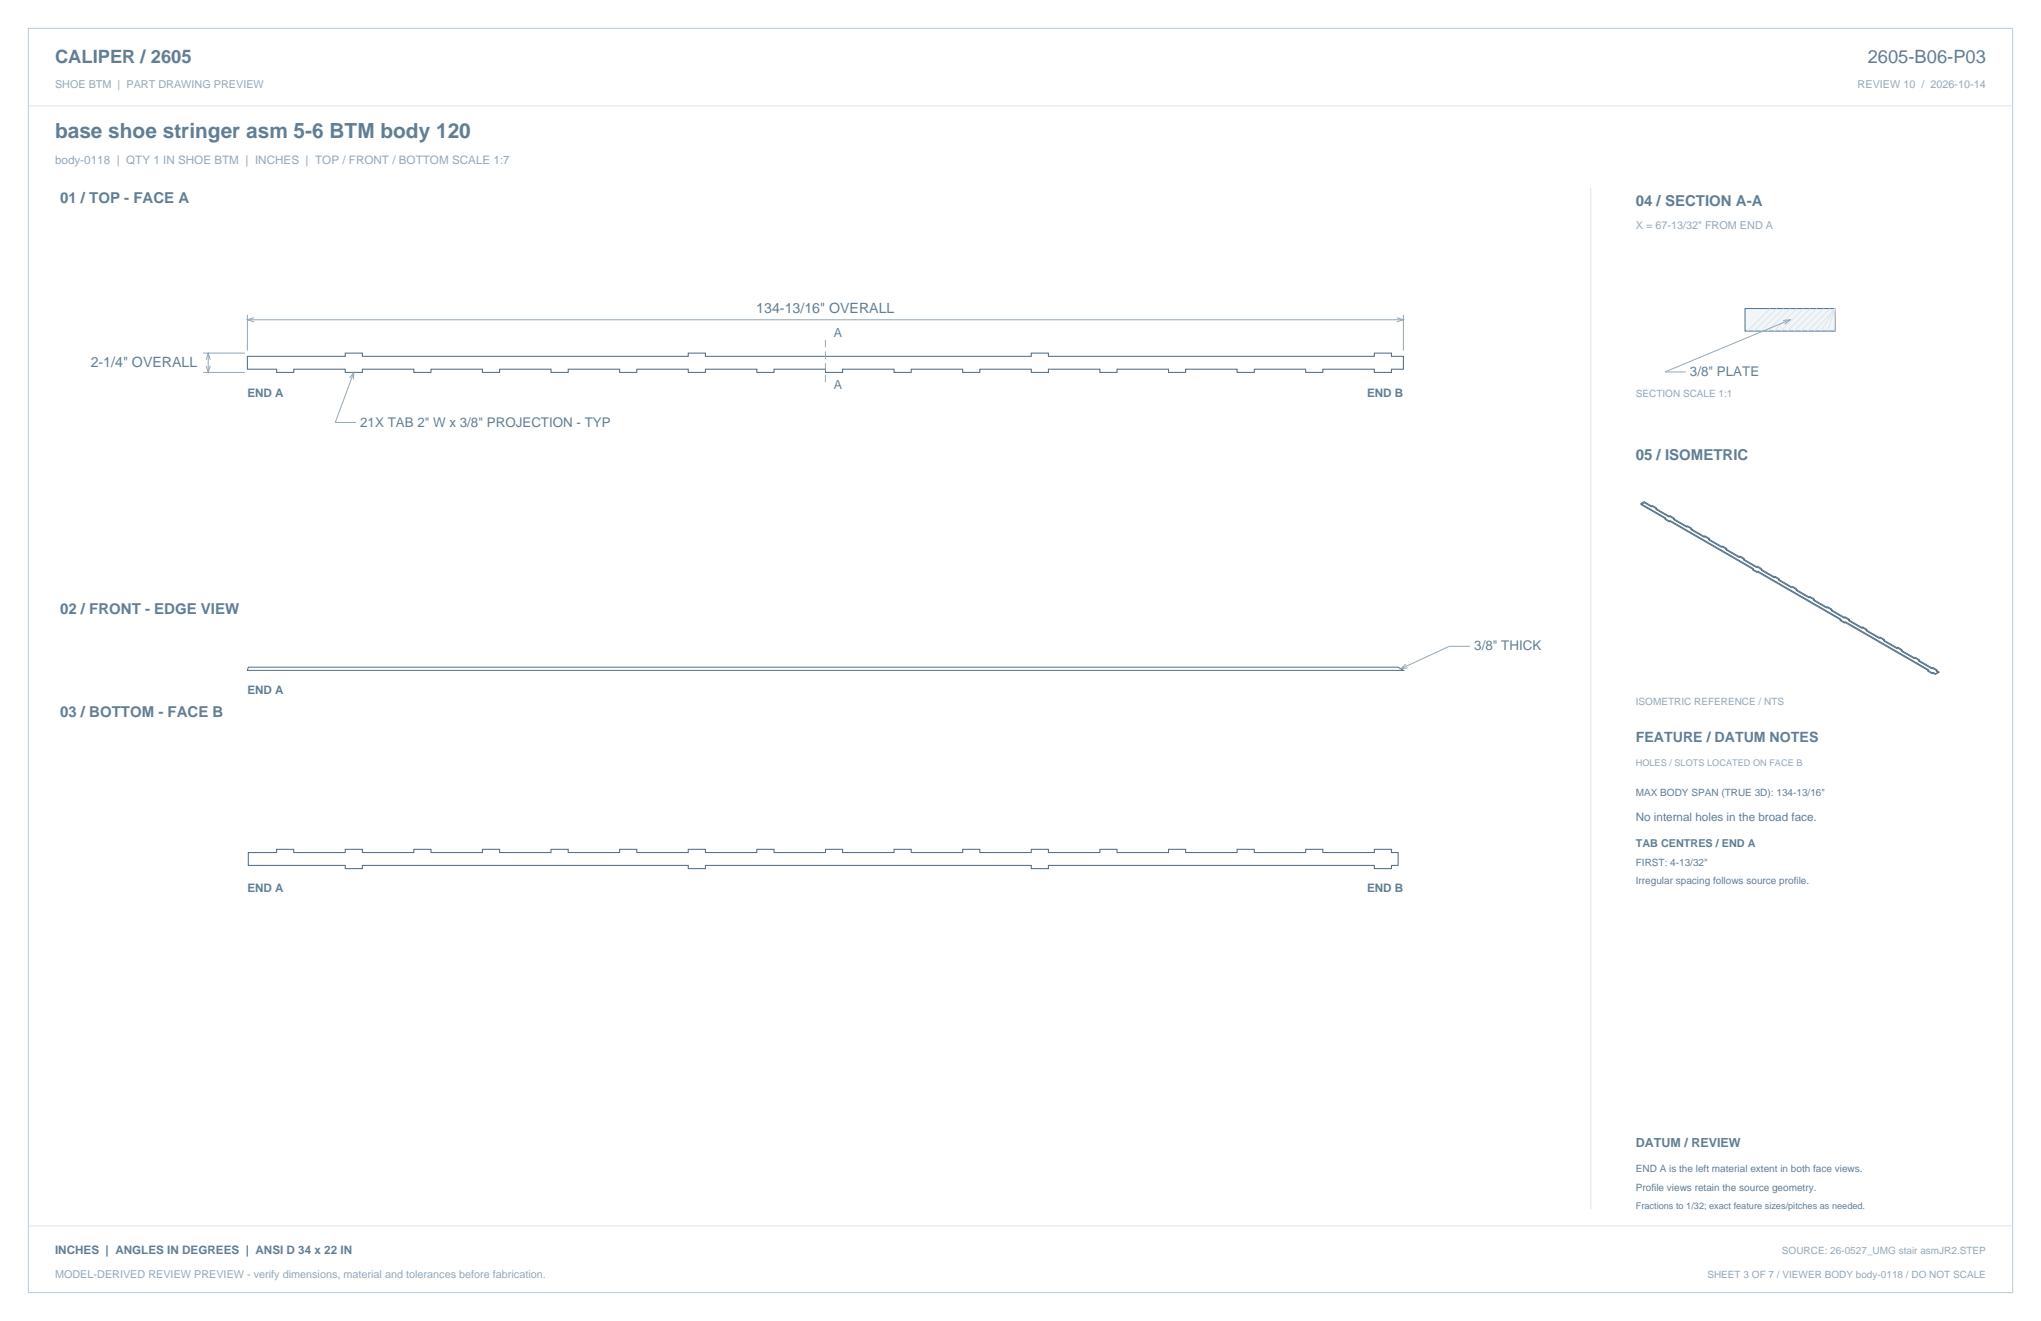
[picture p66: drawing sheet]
<svg xmlns="http://www.w3.org/2000/svg" width="864mm" height="559mm" viewBox="0 0 864 559" stroke-linecap="round" stroke-linejoin="round" font-family="sans-serif">
<defs><g id="words">
<text font-size="8.8" fill="#617e94" x="23.3" y="58.2">base shoe stringer asm 5-6 BTM body 120</text>
<g font-size="7.8" fill="#617e94">
<text x="23.3" y="26.8">CALIPER / 2605</text>
<text x="790.3" y="26.8">2605-B06-P03</text>
</g>
<g font-size="6.3" fill="#617e94">
<text x="25.4" y="86.1">01 / TOP - FACE A</text>
<text x="692.1" y="87.1">04 / SECTION A-A</text>
<text x="692.1" y="194.4">05 / ISOMETRIC</text>
<text x="25.4" y="259.6">02 / FRONT - EDGE VIEW</text>
<text x="25.4" y="303.4">03 / BOTTOM - FACE B</text>
</g>
<g font-size="6" fill="#617e94">
<text x="320" y="132.4">134-13/16&quot; OVERALL</text>
<text x="38.4" y="155.2">2-1/4&quot; OVERALL</text>
<text x="692.1" y="314">FEATURE / DATUM NOTES</text>
</g>
<g font-size="5.6" fill="#617e94">
<text x="715.1" y="159.1">3/8&quot; PLATE</text>
<text x="152.4" y="180.5">21X TAB 2&quot; W x 3/8&quot; PROJECTION - TYP</text>
<text x="623.8" y="275.2">3/8&quot; THICK</text>
</g>
<g font-size="5.3" fill="#617e94">
<text x="352.8" y="142.7">A</text>
<text x="352.8" y="164.6">A</text>
<text x="692.1" y="485.1">DATUM / REVIEW</text>
</g>
<text font-size="4.9" fill="#93a8b9" x="23.3" y="69.5">body-0118 | QTY 1 IN SHOE BTM | INCHES | TOP / FRONT / BOTTOM SCALE 1:7</text>
<g font-size="4.9" fill="#617e94">
<text x="104.7" y="167.8">END A</text>
<text x="578.5" y="167.8">END B</text>
<text x="104.7" y="293.5">END A</text>
<text x="692.1" y="347.5">No internal holes in the broad face.</text>
<text x="104.7" y="377.3">END A</text>
<text x="578.5" y="377.3">END B</text>
<text x="23.3" y="530.6">INCHES | ANGLES IN DEGREES | ANSI D 34 x 22 IN</text>
</g>
<g font-size="4.6" fill="#93a8b9">
<text x="23.3" y="37">SHOE BTM | PART DRAWING PREVIEW</text>
<text x="786" y="37">REVIEW 10 / 2026-10-14</text>
<text x="692.1" y="97">X = 67-13/32&quot; FROM END A</text>
<text x="23.3" y="540.5">MODEL-DERIVED REVIEW PREVIEW - verify dimensions, material and tolerances before fabrication.</text>
</g>
<text font-size="4.6" fill="#617e94" x="692.1" y="358.4">TAB CENTRES / END A</text>
<g font-size="4.2" fill="#93a8b9">
<text x="692.1" y="167.9">SECTION SCALE 1:1</text>
<text x="692.1" y="298.1">ISOMETRIC REFERENCE / NTS</text>
<text x="754" y="530.6">SOURCE: 26-0527_UMG stair asmJR2.STEP</text>
<text x="722.4" y="540.5">SHEET 3 OF 7 / VIEWER BODY body-0118 / DO NOT SCALE</text>
</g>
<g font-size="4.2" fill="#617e94">
<text x="692.1" y="336.9">MAX BODY SPAN (TRUE 3D): 134-13/16&quot;</text>
<text x="692.1" y="366.2">FIRST: 4-13/32&quot;</text>
<text x="692.1" y="373.9">Irregular spacing follows source profile.</text>
<text x="692.1" y="495.7">END A is the left material extent in both face views.</text>
<text x="692.1" y="503.8">Profile views retain the source geometry.</text>
</g>
<text font-size="3.9" fill="#93a8b9" x="692.1" y="323.8">HOLES / SLOTS LOCATED ON FACE B</text>
<text font-size="3.9" fill="#617e94" x="692.1" y="511.5">Fractions to 1/32; exact feature sizes/pitches as needed.</text>
</g></defs>
<path d="M12 12h839.6v534.8h-839.6z" fill="none" stroke="#b8cad8" stroke-width=".42"/>
<path d="M12 44.8h839.6M673.1 79.4v432.1" fill="none" stroke="#dbe5ed" stroke-width=".42"/>
<path d="M104.7 150.7h41.4v-1.3h7.2v1.3h137.9v-1.3h7.3v1.3h137.9v-1.3h7.2v1.3h137.9v-1.3h7.3v1.3h5v5.5h-5v1.3h-7.3v-1.3h-21.8v1.3h-7.2v-1.3h-21.8v1.3h-7.3v-1.3h-21.7v1.3h-7.3v-1.3h-21.8v1.3h-7.2v-1.3h-21.8v1.3h-7.2v-1.3h-21.8v1.3h-7.3v-1.3h-21.7v1.3h-7.3v-1.3h-21.8v1.3h-7.2v-1.3h-21.8v1.3h-7.3v-1.3h-21.7v1.3h-7.3v-1.3h-21.8v1.3h-7.2v-1.3h-21.8v1.3h-7.2v-1.3h-21.8v1.3h-7.3v-1.3h-21.7v1.3h-7.3v-1.3h-21.8v1.3h-7.2v-1.3h-21.8v1.3h-7.3v-1.3h-12.3zM105.1 360.6h11.9v-1.3h7.3v1.3h21.8v-1.3h7.2v1.3h21.8v-1.3h7.3v1.3h21.7v-1.3h7.3v1.3h21.8v-1.3h7.2v1.3h21.8v-1.3h7.2v1.3h21.8v-1.3h7.3v1.3h21.7v-1.3h7.3v1.3h21.8v-1.3h7.2v1.3h21.8v-1.3h7.3v1.3h21.7v-1.3h7.3v1.3h21.8v-1.3h7.2v1.3h21.8v-1.3h7.2v1.3h21.8v-1.3h7.3v1.3h21.7v-1.3h7.3v1.3h21.8v-1.3h7.2v1.3h21.8v-1.3h7.3v1.3h2.8v5.5h-2.8v1.3h-7.3v-1.3h-137.9v1.3h-7.2v-1.3h-137.9v1.3h-7.3v-1.3h-137.9v1.3h-7.2v-1.3h-41z" fill="none" stroke="#536f85" stroke-width=".44"/>
<g fill="none" stroke="#93a8b9" stroke-width=".42">
<path d="M104.7 133.1v15.2M104.7 135.3h489.1M107.5 134.4l-2.8 .9 2.8 .8M591 134.4l2.8 .9-2.8 .8M593.8 133.1v15.2M86 149.4h17.6M86 157.5h17.6M87.2 152.2l.9-2.8 .9 2.8M87.2 154.7l.9 2.8 .9-2.8M88.1 149.4v8.1M147.9 159.9l1.8-2.4-.2 3M149.7 157.5l-7.9 21.2h8.9"/>
<path d="M622 273.4h-8.8l-20.5 9.5M594.9 280.9l-2.2 2 2.9-.4"/>
</g>
<path d="M349.2 143.7v19.1" fill="none" stroke="#93a8b9" stroke-width=".42" stroke-dasharray="3.2 1.8" stroke-linecap="butt"/>
<path d="M105.1 282.2h486.5l2.2 1.4h-489.1z" fill="none" stroke="#536f85" stroke-width=".42"/>
<path d="M738.4 130.5h38.1v9.6h-38.1z" fill-rule="evenodd" fill="#f2f6f9" stroke="#536f85" stroke-width=".42"/>
<g fill="none" stroke="#dbe5ed" stroke-width=".42">
<path d="M748.9 130.5l-9.5 9.6M751.8 130.5l-9.6 9.6M754.6 130.5l-9.5 9.6M757.4 130.5l-9.5 9.6M760.2 130.5l-9.5 9.6M763.1 130.5l-9.6 9.6M765.9 130.5l-9.5 9.6M768.7 130.5l-9.5 9.6M771.5 130.5l-9.5 9.6M774.3 130.5l-9.5 9.6M776.5 130.5l-8.9 9.6M776.5 130.5l-6 9.6"/>
<path d="M776.5 130.5l-3.2 9.6M776.5 130.5l-.4 9.6M12 518.6h839.6"/>
</g>
<path d="M754.5 135.6l2.9-.3-2.3 1.9M757.4 135.3l-52.9 22h8.8" fill="none" stroke="#93a8b9" stroke-width=".42"/>
<g fill="none" stroke="#536f85" stroke-width=".42">
<path d="M694.3 213l.1 .5M694.3 213l10.5 6.1M694.4 213.5l11.9 6.9M695.7 212.2l-1.4 .8M695.7 212.2l3.1 1.8M695.7 212.2l.1 .5M695.8 212.7l3 1.7M695.8 212.7l-1.4 .8M698.8 214v.4M699.2 214.2l7 4.1M699.2 213.8l1.8 1.1M699.2 213.8l-.4 .2"/>
<path d="M699.2 214.2l-.4 .2M699.2 213.8v.4M700.7 215.5l5.5 3.2M701 214.9l-.3 .6M704.5 219.7l1.8 1.1M704.8 219.1l-.3 .6M706.2 218.3v.4M706.6 218.5l7 4.1M706.6 218.1l1.8 1.1M706.6 218.1v.4M706.6 218.5l-.4 .2M706.6 218.1l-.4 .2"/>
<path d="M708.1 219.8l5.5 3.2M708.4 219.2l-.3 .6M706.3 220.4v.4M706.7 220.6l36.7 21.2M706.7 220.6l-.4 .2M706.7 220.2l-.4 .2M706.7 220.2l35.2 20.3M706.7 220.2v.4M713.6 222.6v.4M714 222.8l7.1 4.1M714 222.4l1.8 1.1M714 222.8l-.4 .2"/>
<path d="M714 222.4l-.4 .2M714 222.4v.4M715.5 224.1l5.6 3.2M715.8 223.5l-.3 .6M721.1 226.9v.4M721.4 227.1l7.1 4.1M721.4 226.7l1.9 1M721.4 226.7v.4M721.4 227.1l-.3 .2M721.4 226.7l-.3 .2M722.9 228.3l5.6 3.3M723.3 227.7l-.4 .6"/>
<path d="M728.5 231.2v.4M728.8 231.4l7.1 4M728.8 231l1.9 1M728.8 231.4l-.3 .2M728.8 231v.4M728.8 231l-.3 .2M730.3 232.6l5.6 3.2M730.7 232l-.4 .6M735.9 235.4v.4M736.2 235.6l7.1 4.1M736.2 235.2l1.9 1.1M736.2 235.2v.4"/>
<path d="M736.2 235.2l-.3 .2M736.2 235.6l-.3 .2M737.7 236.9l5.6 3.2M738.1 236.3l-.4 .6M743.3 239.7v.4M743.6 239.9l7.1 4.1M743.6 239.5l1.9 1.1M743.6 239.5l-.3 .2M743.6 239.9l-.3 .2M743.6 239.5v.4M741.6 241.1l1.8 1.1M741.9 240.5l-.3 .6"/>
<path d="M743.4 241.8v.4M743.8 242l36.7 21.2M743.8 241.6l35.2 20.3M743.8 241.6v.4M743.8 242l-.4 .2M743.8 241.6l-.4 .2M745.1 241.2l5.6 3.2M745.5 240.6l-.4 .6M750.7 244v.4M751.1 244.2l7 4.1M751.1 243.8l1.8 1.1M751.1 243.8l-.4 .2"/>
<path d="M751.1 243.8v.4M751.1 244.2l-.4 .2M752.6 245.5l5.5 3.2M752.9 244.9l-.3 .6M758.1 248.3v.4M758.5 248.5l7 4.1M758.5 248.1l1.8 1M758.5 248.1l-.4 .2M758.5 248.5l-.4 .2M758.5 248.1v.4M760 249.7l5.5 3.3M760.3 249.1l-.3 .6"/>
<path d="M765.5 252.6v.4M765.9 252.8l7 4M765.9 252.4l1.8 1M765.9 252.8l-.4 .2M765.9 252.4v.4M765.9 252.4l-.4 .2M767.4 254l5.5 3.2M767.7 253.4l-.3 .6M772.9 256.8v.4M773.3 257l7.1 4.1M773.3 256.6l-.4 .2M773.3 256.6l1.8 1.1"/>
<path d="M773.3 257l-.4 .2M773.3 256.6v.4M774.8 258.3l5.6 3.2M775.1 257.7l-.3 .6M778.6 262.5l1.9 1.1M779 261.9l-.4 .6M780.4 261.1v.4M780.5 263.2v.4M780.7 261.3l7.1 4.1M780.7 260.9l1.9 1.1M780.7 260.9v.4M780.7 260.9l-.3 .2"/>
<path d="M780.7 261.3l-.3 .2M780.8 263.4l36.7 21.2M780.8 263v.4M780.8 263l35.2 20.3M780.8 263l-.3 .2M780.8 263.4l-.3 .2M782.2 262.6l5.6 3.2M782.6 262l-.4 .6M787.8 265.4v.4M788.1 265.6l7.1 4.1M788.1 265.2l1.9 1.1M788.1 265.6l-.3 .2"/>
<path d="M788.1 265.2l-.3 .2M788.1 265.2v.4M789.6 266.9l5.6 3.2M790 266.3l-.4 .6M795.2 269.7v.4M795.5 269.9l7.1 4.1M795.5 269.5v.4M795.5 269.5l1.9 1M795.5 269.5l-.3 .2M795.5 269.9l-.3 .2M797 271.1l5.6 3.3M797.4 270.5l-.4 .6"/>
<path d="M802.6 274v.4M802.9 274.2l7.1 4M802.9 273.8l1.9 1M802.9 274.2l-.3 .2M802.9 273.8l-.3 .2M802.9 273.8v.4M804.4 275.4l5.6 3.2M804.8 274.8l-.4 .6M810 278.2v.4M810.4 278.4l7 4.1M810.4 278l1.8 1.1M810.4 278l-.4 .2"/>
<path d="M810.4 278.4l-.4 .2M810.4 278v.4M811.9 279.7l5.5 3.2M812.2 279.1l-.3 .6M815.7 283.9l1.8 1.1M816 283.3l-.3 .6M817.4 282.5v.4M817.5 284.6v.4M817.8 282.7l2.8 1.6M817.8 282.3l1.8 1.1M817.8 282.7l-.4 .2M817.8 282.3l-.4 .2"/>
<path d="M817.8 282.3v.4M817.9 284.8l.7 .4M817.9 284.4l1.3 .7M817.9 284.4l-.4 .2M817.9 284.8l-.4 .2M817.9 284.4v.4M819.2 285.1l-.6 .1M819.3 284l.7 .4M819.6 283.4l-.3 .6M820 284.4l-1.4 .8M820.6 284.3l-.6 .1M820.6 284.3l-1.4 .8"/>
</g>
<use href="#words"/>
</svg>
